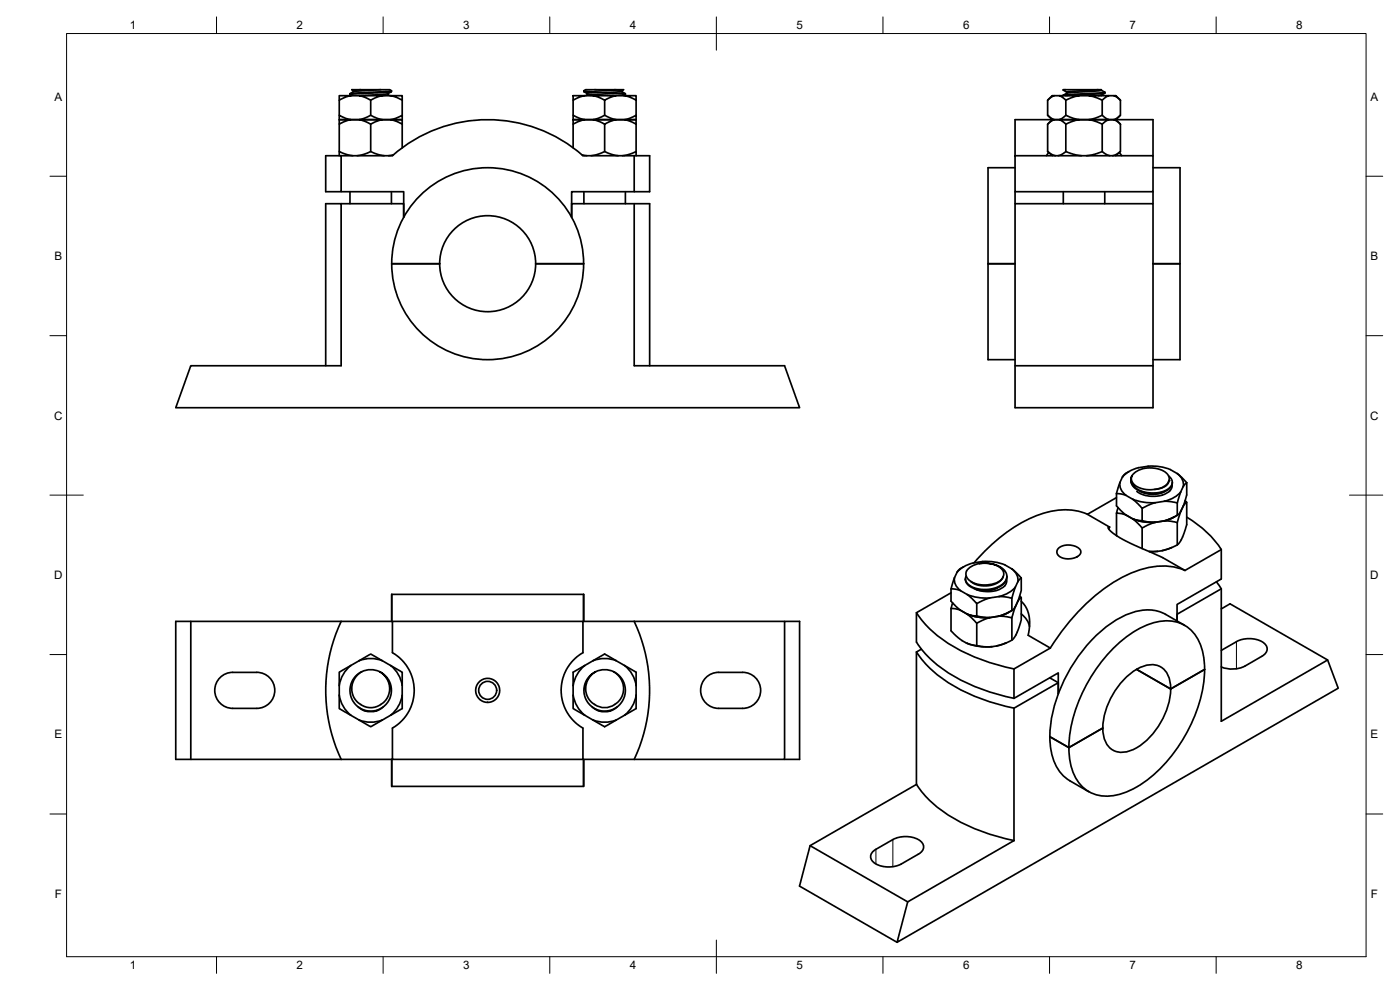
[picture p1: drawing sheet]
<svg xmlns="http://www.w3.org/2000/svg" width="420mm" height="297mm" viewBox="0 0 420 297" stroke-linecap="round" stroke-linejoin="round" font-family="sans-serif">
<defs><g id="words">
<g font-size="3.5">
<text x="39" y="8.8">1</text>
<text x="89" y="8.8">2</text>
<text x="139" y="8.8">3</text>
<text x="189" y="8.8">4</text>
<text x="239" y="8.8">5</text>
<text x="289" y="8.8">6</text>
<text x="339" y="8.8">7</text>
<text x="389" y="8.8">8</text>
<text x="16.3" y="30.2">A</text>
<text x="411.3" y="30.2">A</text>
<text x="16.3" y="78">B</text>
<text x="411.3" y="78">B</text>
<text x="16.2" y="125.9">C</text>
<text x="411.2" y="125.9">C</text>
<text x="16.2" y="173.7">D</text>
<text x="411.2" y="173.7">D</text>
<text x="16.3" y="221.6">E</text>
<text x="411.3" y="221.6">E</text>
<text x="16.4" y="269.4">F</text>
<text x="411.4" y="269.4">F</text>
<text x="39" y="290.8">1</text>
<text x="89" y="290.8">2</text>
<text x="139" y="290.8">3</text>
<text x="189" y="290.8">4</text>
<text x="239" y="290.8">5</text>
<text x="289" y="290.8">6</text>
<text x="339" y="290.8">7</text>
<text x="389" y="290.8">8</text>
</g>
</g></defs>
<!-- layer: Visible -->
<g fill="none" stroke="#000" stroke-width=".51">
<path d="M101.8 28.7h3.5l-1.3 .3-2.2 1.1zM101.8 35.9h3.5l-1.7 .5-1.8 .9zM101.8 30.1v4.5M101.8 37.3v8.2M105 28.1v.3M105.3 35.9l-1.7-.5-1.8-.8v.5a.52 .52 0 0 0-.1 .5 .52 .52 0 0 0 .5 .3h18.1a.52 .52 0 0 0 .5-.3 .52 .52 0 0 0-.1-.5v-.5l-1.8 .8-1.7 .5M105.3 35.9h2.5l2.5-.8a1.09 1.09 0 0 1 1.9 0l2.5 .8M105.3 28.7h2.5M106.1 27.5l8.2-.6h2.6l.6 .3-12.5 .9M106.1 27.5l-1 .6M107.8 28.7h6.9l-2.5 .9a1.09 1.09 0 0 1-1.9 0zM107.8 35.9h6.9l-2.5 .9a1.09 1.09 0 0 1-1.9 0z"/>
<path d="M108.2 26.9h-2.6l.5 .3M111.3 30.1v4.5M111.3 37.3v8.2M114.3 26.9l-7 .1-1.2 .1v.4M114.7 28.7h2.5M114.7 35.9h2.5M116.4 28.4l-2.1 .3M116.4 28.1v.3M116.4 28.4l.5 .3M117.2 28.7h3.1a.53 .53 0 0 1 .5 .3 .53 .53 0 0 1-.1 .6v.5l-1.3-.7zM117.2 35.9h3.1a.53 .53 0 0 1 .5 .3 .53 .53 0 0 1-.1 .6v.5l-1.3-.7zM117.5 27.5l-1.7 .7-7.6 .5"/>
<path d="M117.5 27.2a1.15 1.15 0 0 1-1.5 .5l-11 .7 .6 .3M120.7 30.1v4.5M120.7 37.3v7.1M172 35.9h3.5M172 28.7h3.5l-1.3 .3-2.2 1.1zM172 35.9v-1.3l1.8 .8 1.7 .5M172 35.9h3.5l-2.1 .7-1.4 .7zM172 30.1v4.5M172 37.3v7.1M175.2 27.2a1.15 1.15 0 0 0 1.5 .5l11 .7-.6 .3M175.3 27.5l1.6 .7 7.6 .5M175.3 27.2l.5-.3h2.7l7 .4 1.1 .2 1.1 .6"/>
<path d="M175.3 27.2l11.9 .8 .4 .1 .1 .3M175.5 35.9h2.5l2.6-.8a1.09 1.09 0 0 1 1.8 0l2.5 .8 3-.1 3-1.2v.5a.52 .52 0 0 1 .1 .5 .52 .52 0 0 1-.5 .3zM175.5 28.7h2.5M176.3 28.4l2.2 .3M176.3 28.1v.3M176.3 28.4l-.5 .3M178 28.7h6.9l-2.5 .9a1.09 1.09 0 0 1-1.8 0zM178 35.9h6.9l-2.5 .9a1.09 1.09 0 0 1-1.8 0zM178.5 26.9h6M181.5 30.1v4.5M181.5 37.3v8.2M184.5 26.9h2.6l-.5 .3"/>
<path d="M184.5 26.9l2.1 .2v.4M184.9 28.7h2.6M187.5 28.7h3a.53 .53 0 0 1 .5 .3 .53 .53 0 0 1-.1 .6v.5l-2.2-1.1zM187.5 35.9h3a.53 .53 0 0 1 .5 .3 .53 .53 0 0 1-.1 .6v.5l-1.8-.9zM190.9 30.1v4.5M190.9 37.3v8.2M314.4 30.1l2-1.4h-.6l-1.4 1.4v4.5M314.4 34.6l1.2 .9 .8 .4h1.5l1.4-.8a.76 .76 0 0 1 1.4-.2l3.2 1M314.4 34.6l1.4 1.3M315.8 35.9h19.1M315.8 35.9h-11.2v10.8M315.8 35.9h.6l-2 1.4"/>
<path d="M315.8 35.9l-1.4 1.4v8.2M316.4 28.7h1.5M317.9 28.7h6l-3.5 1.1a.88 .88 0 0 1-1.3-.4zM317.9 35.9h6l-3.5 1.1a.88 .88 0 0 1-1.3-.4zM319.1 28.6v.1M319.7 26.9h9.9M319.7 26.9l-.6 .2 1 .6M319.7 26.9l-.6 .1M319.9 30.1v4.5M319.9 37.3v8.2M320.2 28l-1.1 .6M323.9 35.9h2.9l3.5-1.1a.89 .89 0 0 1 1.3 .4l1.2 .7"/>
<path d="M323.9 28.7h2.9M326.8 28.7h6l-1.5 .9a.75 .75 0 0 1-1.3 .1zM326.8 35.9h6l-1.5 .9a.75 .75 0 0 1-1.3 .1zM330.5 27.1l-10.3 .9M330.5 28.5v.2M330.8 30.1v4.5M330.8 37.3v8.2M331.5 28l-1 .6-.9 .1M331.5 27.7l-1-.8h-1l-8.5 .6-.8 .1-.1 .4M331.5 27.7l-12.4 .9M331.6 27.7l-.1 .3-1 .1-10.8 .6M332.8 28.7h1.4"/>
<path d="M334.2 28.7h.7l1.4 1.4zM334.9 35.9h11.1v10.8M334.9 35.9h-.7l2.1 1.4M334.9 35.9l1.4 1.4M336.3 30.1v4.5l-1.7 1.2-1.8 .1M336.3 37.3v8.2l-1.1 .8-1.3 .4M336.3 34.6l-1.4 1.3M97.7 46.7h4.7v10.8h-4.7zM101.8 46.7v-1.2l2.1 .8 2 .4M102.4 57.5h18.8v7.7v-4.1h-18.8M102.4 46.7h15.4a43.2 43.2 0 0 1 57.1 0h15.4M105 57.5v3.6"/>
<path d="M107.2 46.7l3-.7a1.4 1.4 0 0 1 2.1 0l3 .7M117.5 57.5v3.6M118 46.5l-1.4 .2M174.7 46.5l1.4 .2M175.2 57.5v3.6M177.4 46.7l3-.7a1.4 1.4 0 0 1 2.1 0l3 .7M186.8 46.7l2-.4 2.1-.8v1.2M187.7 57.5v3.6M190.3 57.5h-18.7v7.7v-4.1h18.7M190.3 46.7h4.7v10.8h-4.7zM304.6 46.7h41.4v10.8h-41.4zM304.6 50.3h-8.1v28.8h8.1h-8.1v28.8h8.1"/>
<path d="M304.6 57.5v3.6M314.4 45.5l1.1 .8 1.3 .4M314.4 45.5l1.4 1.2M314.8 45.7l-.8 1M317.5 46.7l1.6-.6a1.24 1.24 0 0 1 1.9-.2l3.6 .8M319.1 57.5v3.6M326.1 46.7l3.7-.9a1.23 1.23 0 0 1 1.8 .3l1.5 .6M331.6 57.5v3.6M335.9 45.7l.7 1M336.3 45.5l-1.5 1.2M346 50.3h8.1v28.8h-8.1h8.1v28.8h-8.1M346 57.5v3.6"/>
<path d="M117.6 79.1a28.8 28.8 0 0 0 28.8 28.8 28.8 28.8 0 0 0 28.8-28.8M117.6 79.1h14.4M117.6 79.1a28.8 28.8 0 0 1 28.8-28.8 28.8 28.8 0 0 1 28.8 28.8M132 79.1a14.4 14.4 0 0 0 14.4 14.4 14.4 14.4 0 0 0 14.4-14.4M132 79.1a14.4 14.4 0 0 1 14.4-14.4 14.4 14.4 0 0 1 14.4 14.4M160.8 79.1h14.4M304.6 61.1h41.4v61.2h-41.4zM97.7 109.7v-48.6h4.7v48.6h-45.1l-4.6 12.6h187.3l-4.5-12.6h-45.2v-48.6h4.7v48.6M304.6 109.7h41.4M344.6 139.9a12.6 12.6 0 0 0-5.7 1.5l-2 1.7M344.6 139.9a13.7 13.7 0 0 1 8.7 2.2M326.4 154.3a20.4 20.4 0 0 0-16.4 .8 50.4 50.4 0 0 0-17.7 13.8"/>
<path d="M333 158.1l-.2 .6M335.1 149.3l-8.8 5 6.7 3.8h-.4l-.1 .3 .6 .7 3 2.2 3.4 1.8 9.5 4.2 6.6 3.9M335.1 148.1l2.3 .3 2.6 1.4M335.1 148.1v3.7l2.8 2.7M335.1 154v6.7M335.5 152.3l-.4 1.7 2.8 .5M336.1 144.8l-1 3.3M336.1 144.8v1.1l.4 1.2 1.4 1.5M336.8 143.1l-.7 1.7M337.9 154.5l2.1 1.2M338.8 141.5l-1.3 .8-.7 .8M339.4 144l.3 1.5 1.2 1.2 1.9 .9 2.3 .5 2.6-.1 2.2-.7 1.5-1.2 .4-1.4"/>
<path d="M339.8 142.7a7.6 7.6 0 0 1 7-2.2l1.7 .5 1.3 .7 .9 1 .2 1.3a3.2 3.2 0 0 1-2.9 2.5l-1.5 .3M340 149.8l2.2 2.1a.69 .69 0 0 0 .6 .6 .69 .69 0 0 0 .8-.4l3-1.3M340 155.7l1.7 .5 4.9 .5M340 155.7l2.2 2.1a.69 .69 0 0 0 .6 .6 .69 .69 0 0 0 .8-.4l3-1.3M340 155.7a15.1 15.1 0 0 0 6.7 1M340 149.8a15.1 15.1 0 0 0 6.7 1M342.2 147.4l1.8 .7 1.7 .2 1.8-.1 2-.7M342.8 152.5v3.7M342.8 158.4v6.2M346.6 150.8l3.6-.4 3.1 .5M349.5 156.3l3.8 .5M349.5 156.3l-2.9 .4"/>
<path d="M350.7 142.8l1 1.4 .1 .7-.3 .9-1.6 1.3-2.3 .7h-3.3l-2.2-.6-1.1-.6-1-.9-.6-1.6 .3-1.4-.2 .7 .1 .9 .9 1.2 2 1.1 2.3 .3 2.5-.1 1.9-.6 1.2-.9 .4-1.1M351.2 147.2a7 7 0 0 1-4 1.7l-3.3-.2-1.7-.6-1-.7M351.8 145.4l-.1 .9-.5 .9M352.4 155.1l-2.9 1.2M353.3 142.1l2.9 2.8M353.3 150.9v3.7l-.9 .5M353.3 156.8v6.7M353.3 142.1l1 1 .7 1.1 .1 1.7M354.4 147.6l-1.1 3.3M354.4 153.5l-1.2 1.2-3.7 1.6M354.4 153.5l-1.1 3.3M354.4 147.6a8.9 8.9 0 0 1-4.9 2.8"/>
<path d="M355.1 151.9l-.7 1.6M355.1 146l-.7 1.6M355.7 150.2l.5 .5-1.1 1.2M356.2 144.9l-1.1 1.1M356.2 144.9v3.6l-1.1 3.4M356.2 150.7v6.7l-1 2.9-.9 2-.8 1-1.2 .7-3 1.1-2 .3M356.2 155.2a31.1 31.1 0 0 1 10.3 9.7M285.4 176.7v3.7l2.8 2.7M285.4 177.9l-10.4 5.9M286.5 173.3l.1 1.8 .6 1.1 1.1 1M287.2 171.7l-.9 2-.9 3 1.3 .1 1.5 .4M287.2 171.7a8.9 8.9 0 0 1 4.9-2.8 16 16 0 0 1 8 .1l1.5 .5 2.1 1.2 2.8 2.7"/>
<path d="M288.2 177.2l2.1 1.2M289.2 170.1l-1.2 .7-.8 .9M290 172.8l-.3 .8 .1 .7 .5 .7 .8 .7 2 .9 3 .3 2.5-.5 2.1-1 1.2-1.4 .3-1.5-.4-1-.7-.7-1.9-1.2-2.5-.6-2.8 .1h.2h3.1l2.6 1 1 .8 .4 .7v.9l-.3 .8-.5 .8-1.1 .8-2.7 .9-3.1-.3-1.3-.4-.8-.6M290.1 171.3l-.1 1.5 .7 1.2 2 1.1 1.9 .4a8.4 8.4 0 0 0 6-1.7l.5-.8M290.3 178.4l2.3 2.1a.69 .69 0 0 0 .5 .6 .69 .69 0 0 0 .8-.4l3.1-1.3M290.3 178.4a15.1 15.1 0 0 0 6.7 1M292.3 176.5l1.7 .7 1.8 .3 3.4-.3M293.9 169.1l-2 .7-1.1 .7-.7 .8M299.4 176.3l-1.7 .7-1.5 .3-1.8-.1-1.5-.4M299.8 179l-2.8 .4M302.1 173.8v1l-.4 .8a3.6 3.6 0 0 1-2.5 1.5M302.2 172.9l-.4 1.5-1.1 1.2-2.1 1-2.5 .5-2.2-.1-2.4-.8-1.5-1.3-.3-1.2"/>
<path d="M303.7 170.7l1 1 .6 1.1 .2 1.7M303.7 179.5v3.7M304.7 176.2a8.9 8.9 0 0 1-4.9 2.8M304.7 176.2l-1 3.3-3.9-.5M305.5 174.5l-.8 1.7M306 178.8l.5 .5-1 1.1M306.5 173.4l-1 1.1M306.5 173.4v3.7l-1 3.3M306.5 179.3v6.7l-1.6 4.5-1.2 1.6-2.5 1.1-2.1 .6M317.7 164.5l1.9-.9h2.2l1.9 .9 .5 .5 .2 .7-.5 .9-1.3 .7-1.3 .3h-1.7l-1.5-.6-.7-.6-.2-1zM344.8 165.4h2.5M347.4 165.4l-2.4 .1"/>
<path d="M351.3 164.4l-2.5 .8M351.7 164.3l-.4 .2M355.7 171.2a20.9 20.9 0 0 0-17.4 1.3 57.5 57.5 0 0 0-23.1 21.9M365.1 174.6l1.4 2.1M366.5 176.7v39.7l31.9-18.4-29.3-16.8-2.6 1.5M366.5 164.9v8.8l-13.2 7.7v4.9v-2l13.2-7.6M366.5 164.9l-10.9 6.3M57.3 186.4v41.4M102.4 186.4h-49.7v41.4h49.7M102.4 186.4a48.6 48.6 0 0 0 0 41.4M102.4 186.4h15.4M105.3 199.7a9.6 9.6 0 0 0-3.5 6"/>
<path d="M107.8 198.2l2.5-1.4a1.05 1.05 0 0 1 1.9 0l2.5 1.4M107.8 198.2l-5.1 3a1.06 1.06 0 0 0-.9 1.5v3M107.8 198.2a9.6 9.6 0 0 1 6.9 0M114.7 198.2l5.1 3a1.04 1.04 0 0 1 .9 1.3v3.2M117.2 199.7a9.6 9.6 0 0 1 3.5 6M117.6 186.4v-8.1h57.6v8.1M117.8 186.4h57.1v9.4l-3 2.4-1.9 2.6-1.2 3-.4 3.1 .4 3.6 1.2 3 1.9 2.6 3 2.3v9.4h-57.1v-9.4l3-2.3 1.9-2.6 1.2-3 .4-3.1-.4-3.6-1.2-3-1.9-2.6-3-2.4zM174.9 186.4h60.6M175.5 199.7a9.6 9.6 0 0 0-3.5 6M178 198.2a9.6 9.6 0 0 1 6.9 0M184.9 198.2l-2.5-1.4a1.05 1.05 0 0 0-1.8 0l-7.7 4.4a1.04 1.04 0 0 0-.9 1.3v9a1.03 1.03 0 0 0 .7 1.5l2.8 1.6M184.9 198.2l5.1 3a1.06 1.06 0 0 1 .9 1.5v8.8a1.06 1.06 0 0 1-.9 1.6l-2.5 1.5"/>
<path d="M187.5 199.7a9.6 9.6 0 0 1 3.4 6M190.3 186.4a48.6 48.6 0 0 1 0 41.4M275 183.8l.1 8.9a37 37 0 0 0 18.6 13.7l6.2 2.1 4.4 1M275 195.6v39.8M275.1 195.6a37 37 0 0 0 18.6 13.8l6.2 2 4.4 1.1M275.1 183.8a37 37 0 0 0 18.6 13.8l6.2 2 4.4 1.1M276.5 194.8l-1.5 .8M285.4 182.6v6.7l1.1 1.1 2.3 1.8 2.5 1.2 3.9 .6h2.5M285.9 180.9l-.5 1.7 1.3 .1 1.5 .4M288.2 183.1l2.1 1.2M290.2 193a15.5 15.5 0 0 0 7.5 1M290.3 184.3l1.5 .4 5.2 .6"/>
<path d="M290.3 184.3l2.3 2.1a.69 .69 0 0 0 .5 .6 .69 .69 0 0 0 .8-.4l3.1-1.3M290.3 184.3a15.1 15.1 0 0 0 6.7 1M293.1 181.1v3.7M293.1 187v6.7M299.1 193.8l-1.4 .2M299.8 184.9l-2.8 .4M302 192.9l-2.9 .9M303.7 183.2l-1.8 1-2.1 .7M303.7 185.4v6.7M304.7 182.1l-1.3 1.2-3.6 1.6M304.7 182.1l-1 3.3-3.9-.5M305.5 180.4l-.8 1.7"/>
<path d="M306.5 180.4l1.3 1.6 1 2.6 .2 2.6-.4 3.4 6.6 3.8-10.9 6.3M306.5 184.2l1.9 2.1 .6 1.7M334.7 193.9a25.4 25.4 0 0 1 14.8-7.6 10.7 10.7 0 0 1 11.4 9 33.7 33.7 0 0 1-3.3 21.7 42.3 42.3 0 0 1-18.2 20 13.3 13.3 0 0 1-13.2 .2 13.8 13.8 0 0 1-5.3-10.9 42.9 42.9 0 0 1 9.5-27.6zM355.5 187.6l-5.7-3.3a13.9 13.9 0 0 0-13.4 .9 44.1 44.1 0 0 0-19.2 24.2l-1 3.4-.7 3.3-.4 4.9M366.5 195.1l4.6-2.6a7.8 7.8 0 0 1 8.8 1 2.25 2.25 0 0 1-1.2 3.4M378.7 196.9l-5.1 2.9a8.6 8.6 0 0 1-7.1 .3M398.4 198l3.2 8.5-132.4 76.2 3.2-12.1 31.9-18.4v-39.7M66 203.3a5.3 5.3 0 0 1 3.8-1.6h7.3a5.4 5.4 0 0 1 5.4 5.4 5.4 5.4 0 0 1-5.4 5.4h-7.2a5.4 5.4 0 0 1-5-3.3 5.4 5.4 0 0 1 1.1-5.9zM101.8 208.6v2.9a1.06 1.06 0 0 0 .9 1.6l2.6 1.5M101.8 205.7v2.9M101.8 208.6a9.6 9.6 0 0 0 3.5 6M105.3 214.6l5 2.9a1.05 1.05 0 0 0 1.9 0l5-2.9"/>
<path d="M106.8 202.8l1.8-1.3-1.7 1.5-1.2 2.3v2.4l.9 2.2a5.6 5.6 0 0 0 9.5-.3l.8-2.1-.2-2.4-1.1-2.1-1.7-1.5 2.1 1.6 1.2 2.2 .2 2.6-.3 1.5-.6 1.2-1.7 1.6-2.4 1.1-2.6-.1-2.3-1.1-1.8-2.1-.7-2.6 .5-2.6zM107.5 212.1l2.1 1.2M107.8 216a9.6 9.6 0 0 0 6.9 0M108.6 201.5a6.2 6.2 0 0 1 5.3 0M112.9 213.3l-1.6 .2-1.7-.2M115 212.1l-2.1 1.2M120.7 208.6a9.6 9.6 0 0 1-3.5 6M120.7 208.6v2.9a1.03 1.03 0 0 1-.7 1.5l-2.8 1.6M120.7 205.7v2.9M172 208.6a9.6 9.6 0 0 0 3.5 6M175.5 214.6l5.1 2.9a1.05 1.05 0 0 0 1.8 0l5.1-2.9M177.1 202.7l1.7-1.2-1.7 1.5-1.1 2.1-.2 2.4 1 2.4a5.7 5.7 0 0 0 9.4-.2l.9-2.4-.2-2.2-1.1-2.1-1.7-1.5 2 1.5 .8 1.2 .6 1.3 .1 2.4-.9 2.5-.8 1.1-1.1 .9-1 .5-1.8 .4-2.1-.1-2.4-1.3-1.1-1.1-.6-1-.6-2.6 .5-2.5z"/>
<path d="M177.7 212.1l2.1 1.2M178 216a9.6 9.6 0 0 0 6.9 0M178.8 201.5a6.2 6.2 0 0 1 5.4 0M179.8 213.3l1.7 .3 1.6-.3M185.2 212.1l-2.1 1.2M190.9 208.6a9.6 9.6 0 0 1-3.4 6M215.7 201.7h7.2M215.7 212.5h7.2M215.7 201.7a5.4 5.4 0 0 0-5.4 5.4 5.4 5.4 0 0 0 5.4 5.4M222.9 201.7a5.4 5.4 0 0 1 5.4 5.4 5.4 5.4 0 0 1-5.4 5.4M304.3 209.5l13.3-7.6v6.3v-3.4l-13.3 7.7M304.3 200.7v8.8"/>
<path d="M315 203.4l2.6 1.4M337.9 203.3a10.7 10.7 0 0 1 9.1-3.7 6.5 6.5 0 0 1 4.3 7.1 22 22 0 0 1-11.4 18.3 5.8 5.8 0 0 1-8.9-5.1 21.8 21.8 0 0 1 6.9-16.6zM341.1 200.8l10.2 5.9 10.2-5.8-10.2 5.8zM102.4 227.8h15.4M117.6 227.8v8.2h57.6v-8.2v8.2M174.9 227.8h15.4M190.3 227.8h45.2v-41.4h4.5v41.4h-4.5M275 235.4l-31.9 18.3-3.2 12.2 29.3 16.8M275.1 235.3a37 37 0 0 0 18.6 13.8l6.2 2 4.4 1.1M315 221l5.8 3.3 10.2-5.9-10.2 5.9zM315.1 221a15.4 15.4 0 0 0 5 12.6l6.7 4M243.1 253.7l29.3 16.9"/>
<path d="M268 251.9a7.8 7.8 0 0 1 8.8 1 2.25 2.25 0 0 1-1.2 3.4l-5.1 2.9a7.8 7.8 0 0 1-8.8-1 2.25 2.25 0 0 1 1.2-3.4l5-2.9"/>
<circle cx="146.4" cy="207.1" r="2.7"/>
<circle cx="146.4" cy="207.1" r="3.6"/>
</g>
<!-- layer: Visible Narrow -->
<path d="M371.1 192.5v8.2M262.9 254.8v4.4M267.9 251.9v8.2" fill="none" stroke="#000" stroke-width=".3"/>
<!-- layer: Visible -->
<circle cx="350.8" cy="144.2" r=".25" fill="#000"/>
<!-- layer: BORDER -->
<g fill="none" stroke="#000" stroke-width=".3">
<path d="M20 10.1h390v276.9h-390zM65 5.1v5M115 5.1v5M165 5.1v5M215 5.1v10M265 5.1v5M315 5.1v5M365 5.1v5M15 52.9h5M410 52.9h5M15 100.7h5M410 100.7h5"/>
<path d="M15 148.6h10M405 148.6h10M15 196.4h5M410 196.4h5M15 244.2h5M410 244.2h5M65 287v5M115 287v5M165 287v5M215 282.1v9.9M265 287v5M315 287v5"/>
<path d="M365 287v5"/>
</g>
<use href="#words"/>
</svg>
